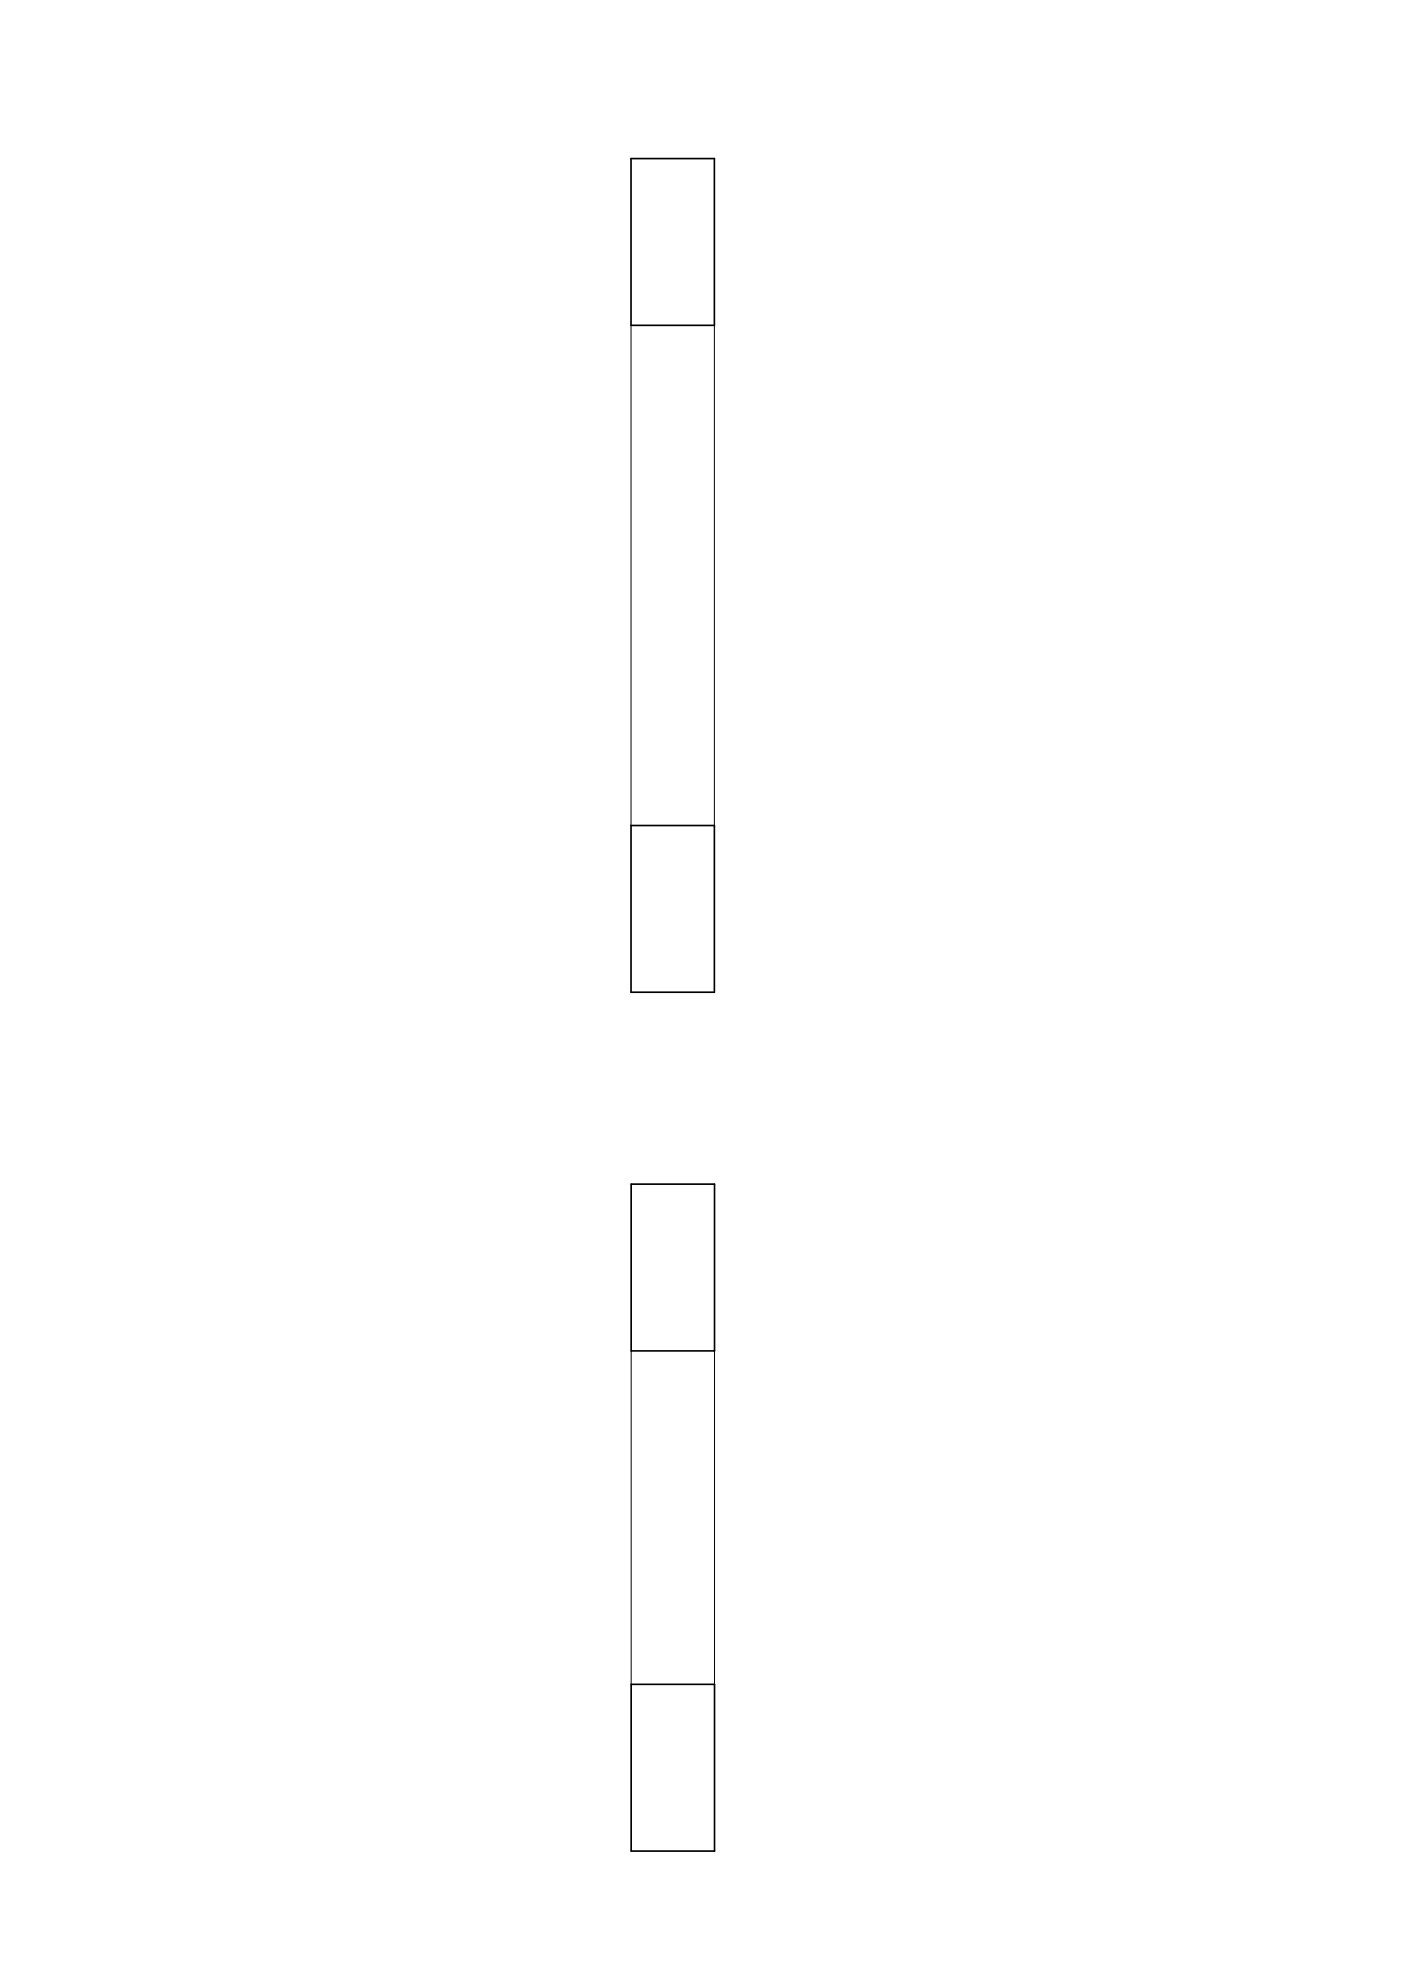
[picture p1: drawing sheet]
<svg xmlns="http://www.w3.org/2000/svg" width="420mm" height="594mm" viewBox="0 0 420 594" stroke-linecap="round" stroke-linejoin="round" font-family="sans-serif">
<!-- layer: Layer1 -->
<path d="M189.2 47.6h25v50h-25zM189.2 247.6h25v50h-25zM189.3 355.1h25v50h-25zM189.3 505.1h25v50h-25z" fill="none" stroke="#000" stroke-width=".5"/>
<!-- layer: proie -->
<path d="M189.2 97.6v150M214.2 97.6v150M189.3 405.1v100M214.3 405.1v100" fill="none" stroke="#000" stroke-width=".3"/>
</svg>
